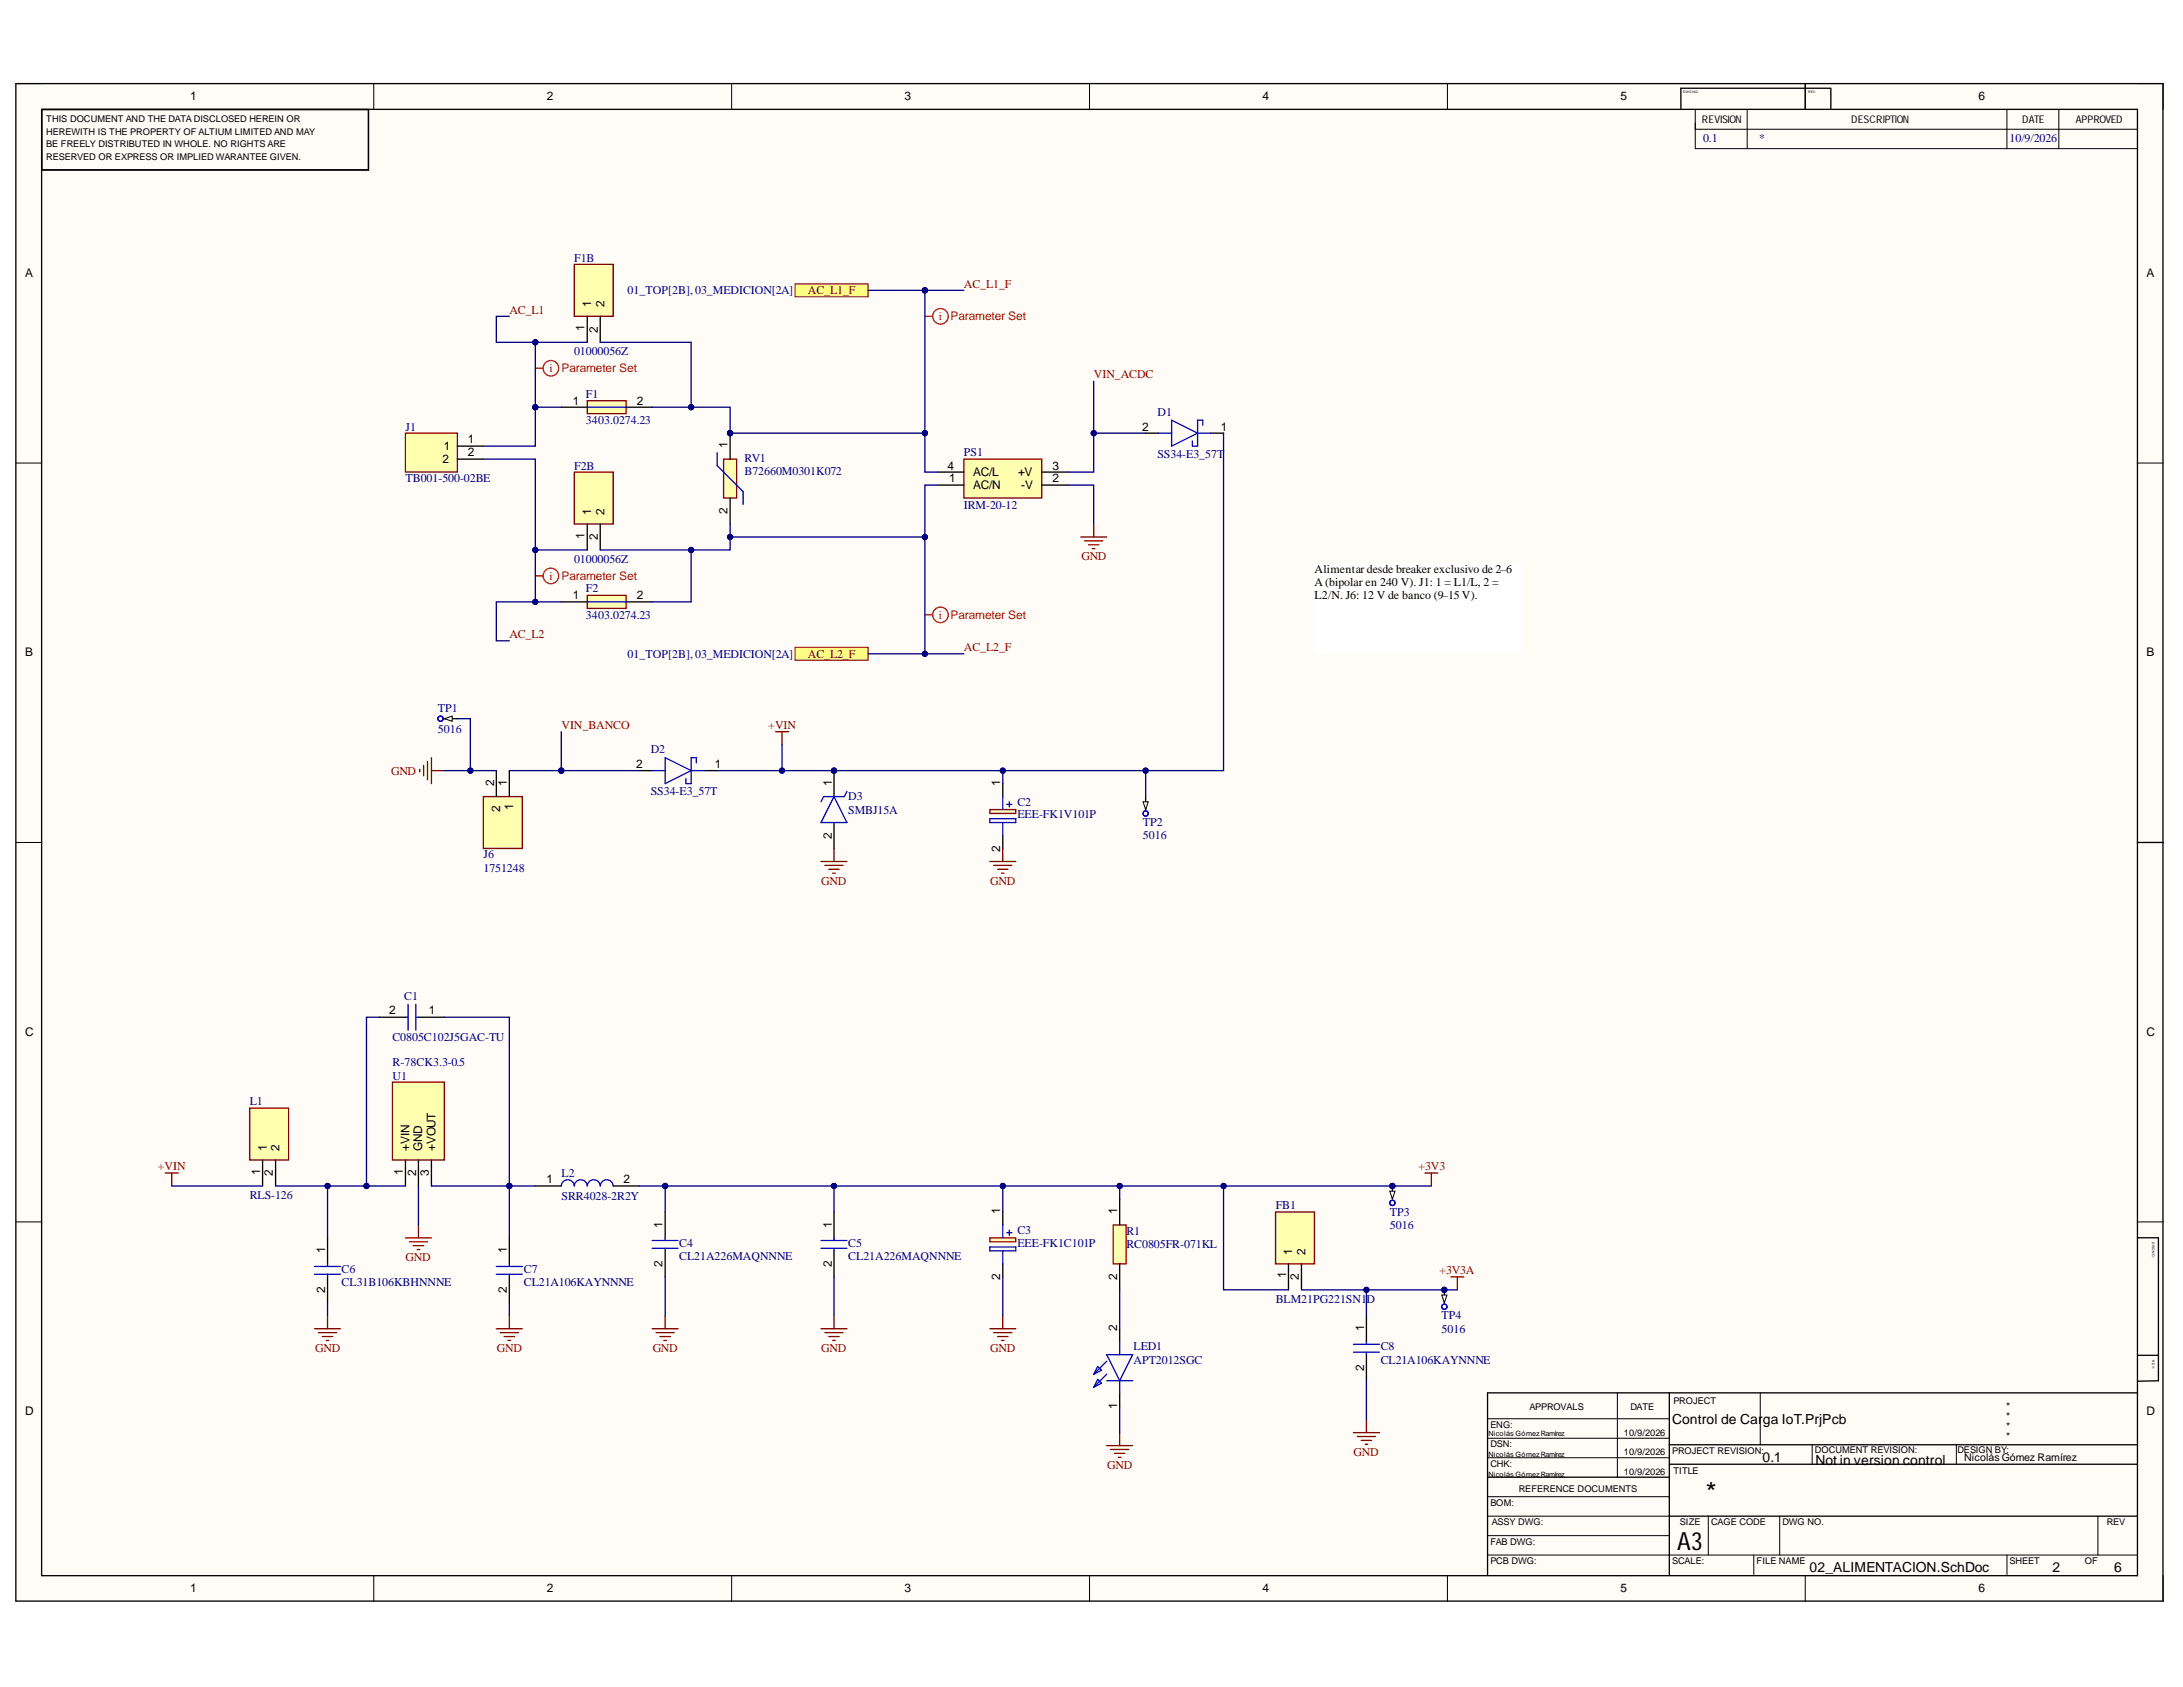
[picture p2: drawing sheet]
<svg xmlns="http://www.w3.org/2000/svg" width="279mm" height="216mm" viewBox="0 0 279 216" stroke-linecap="round" stroke-linejoin="round" font-family="sans-serif">
<defs><g id="words">
<text font-size="3.5" x="218.3" y="192.3">*</text>
<text font-size="3.2" x="214.7" y="198.3">A3</text>
<g font-size="1.8">
<text x="214" y="182.3">Control de Carga IoT.PrjPcb</text>
<text x="225.6" y="187.1">0.1</text>
<text x="232.4" y="187.5">Not in version control</text>
<text x="231.6" y="201.1">02_ALIMENTACION.SchDoc</text>
<text x="262.7" y="201.1">2</text>
<text x="270.6" y="201.1">6</text>
</g>
<g font-size="1.5">
<text x="24.4" y="12.9">1</text>
<text x="70" y="12.9">2</text>
<text x="115.8" y="12.9">3</text>
<text x="161.6" y="12.9">4</text>
<text x="207.4" y="12.9">5</text>
<text x="253.2" y="12.9">6</text>
<text x="3.2" y="35.5">A</text>
<text x="274.7" y="35.5">A</text>
<text x="75.7" y="39.3" transform="rotate(-90 75.7 39.3)">1</text>
<text x="77.4" y="39.3" transform="rotate(-90 77.4 39.3)">2</text>
<text x="74.8" y="42.3" transform="rotate(-90 74.8 42.3)">1</text>
<text x="76.5" y="42.6" transform="rotate(-90 76.5 42.6)">2</text>
<text x="73.3" y="51.8">1</text>
<text x="81.5" y="51.8">2</text>
<text x="56.7" y="59.2">2</text>
<text x="56.8" y="57.6">1</text>
<text x="59.9" y="56.7">1</text>
<text x="59.9" y="58.4">2</text>
<text x="93.1" y="57.4" transform="rotate(-90 93.1 57.4)">1</text>
<text x="146.2" y="55.1">2</text>
<text x="156.3" y="55.1">1</text>
<text x="75.7" y="65.9" transform="rotate(-90 75.7 65.9)">1</text>
<text x="77.4" y="65.9" transform="rotate(-90 77.4 65.9)">2</text>
<text x="93.1" y="65.8" transform="rotate(-90 93.1 65.8)">2</text>
<text x="121.2" y="60.1">4</text>
<text x="121.5" y="61.7">1</text>
<text x="124.5" y="62.5">AC/N</text>
<text x="124.5" y="60.9">AC/L</text>
<text x="130.3" y="60.9">+V</text>
<text x="130.7" y="62.5">-V</text>
<text x="134.7" y="61.7">2</text>
<text x="134.7" y="60.1">3</text>
<text x="74.8" y="69" transform="rotate(-90 74.8 69)">1</text>
<text x="76.5" y="69.1" transform="rotate(-90 76.5 69.1)">2</text>
<text x="73.3" y="76.7">1</text>
<text x="81.5" y="76.7">2</text>
<text x="168.3" y="73.4">Alimentar desde breaker exclusivo de 2–6</text>
<text x="168.3" y="75.1">A(bipolar en 240 V). J1: 1 = L1/L, 2 =</text>
<text x="168.3" y="76.7">L2/N. J6: 12 V de banco (9–15 V).</text>
<text x="3.2" y="84">B</text>
<text x="274.7" y="84">B</text>
<text x="63.2" y="100.6" transform="rotate(-90 63.2 100.6)">2</text>
<text x="64.9" y="100.6" transform="rotate(-90 64.9 100.6)">1</text>
<text x="81.4" y="98.3">2</text>
<text x="91.5" y="98.3">1</text>
<text x="106.5" y="100.6" transform="rotate(-90 106.5 100.6)">1</text>
<text x="128" y="100.6" transform="rotate(-90 128 100.6)">1</text>
<text x="64" y="103.9" transform="rotate(-90 64 103.9)">2</text>
<text x="65.7" y="103.7" transform="rotate(-90 65.7 103.7)">1</text>
<text x="106.5" y="107.3" transform="rotate(-90 106.5 107.3)">2</text>
<text x="128" y="109" transform="rotate(-90 128 109)">2</text>
<text x="49.8" y="129.8">2</text>
<text x="54.9" y="129.8">1</text>
<text x="3.2" y="132.6">C</text>
<text x="274.7" y="132.6">C</text>
<text x="34.2" y="147.3" transform="rotate(-90 34.2 147.3)">1</text>
<text x="35.8" y="147.3" transform="rotate(-90 35.8 147.3)">2</text>
<text x="52.4" y="147.3" transform="rotate(-90 52.4 147.3)">+VIN</text>
<text x="54" y="147.3" transform="rotate(-90 54 147.3)">GND</text>
<text x="55.7" y="147.3" transform="rotate(-90 55.7 147.3)">+VOUT</text>
<text x="33.3" y="150.3" transform="rotate(-90 33.3 150.3)">1</text>
<text x="34.9" y="150.5" transform="rotate(-90 34.9 150.5)">2</text>
<text x="51.6" y="150.3" transform="rotate(-90 51.6 150.3)">1</text>
<text x="53.3" y="150.5" transform="rotate(-90 53.3 150.5)">2</text>
<text x="54.9" y="150.5" transform="rotate(-90 54.9 150.5)">3</text>
<text x="69.9" y="151.4">1</text>
<text x="79.8" y="151.4">2</text>
<text x="128" y="155.4" transform="rotate(-90 128 155.4)">1</text>
<text x="143" y="155.4" transform="rotate(-90 143 155.4)">1</text>
<text x="41.6" y="160.4" transform="rotate(-90 41.6 160.4)">1</text>
<text x="64.9" y="160.4" transform="rotate(-90 64.9 160.4)">1</text>
<text x="84.8" y="157.1" transform="rotate(-90 84.8 157.1)">1</text>
<text x="106.5" y="157.1" transform="rotate(-90 106.5 157.1)">1</text>
<text x="165.4" y="160.6" transform="rotate(-90 165.4 160.6)">1</text>
<text x="167.1" y="160.6" transform="rotate(-90 167.1 160.6)">2</text>
<text x="41.6" y="165.5" transform="rotate(-90 41.6 165.5)">2</text>
<text x="64.9" y="165.5" transform="rotate(-90 64.9 165.5)">2</text>
<text x="84.8" y="162.2" transform="rotate(-90 84.8 162.2)">2</text>
<text x="106.5" y="162.2" transform="rotate(-90 106.5 162.2)">2</text>
<text x="128" y="163.8" transform="rotate(-90 128 163.8)">2</text>
<text x="143" y="163.8" transform="rotate(-90 143 163.8)">2</text>
<text x="164.6" y="163.6" transform="rotate(-90 164.6 163.6)">1</text>
<text x="166.2" y="163.8" transform="rotate(-90 166.2 163.8)">2</text>
<text x="143" y="170.4" transform="rotate(-90 143 170.4)">2</text>
<text x="174.6" y="170.4" transform="rotate(-90 174.6 170.4)">1</text>
<text x="174.6" y="175.4" transform="rotate(-90 174.6 175.4)">2</text>
<text x="3.2" y="181.1">D</text>
<text x="143" y="180.3" transform="rotate(-90 143 180.3)">1</text>
<text x="274.7" y="181.1">D</text>
<text x="24.4" y="203.8">1</text>
<text x="70" y="203.8">2</text>
<text x="115.8" y="203.8">3</text>
<text x="161.6" y="203.8">4</text>
<text x="207.4" y="203.8">5</text>
<text x="253.2" y="203.8">6</text>
</g>
<g font-size="1.5" fill="#000080">
<text x="218" y="18.2">0.1</text>
<text x="225.2" y="18.2">*</text>
<text x="257.2" y="18.2">10/9/2026</text>
<text x="73.5" y="33.5">F1B</text>
<text x="80.3" y="37.6">01_TOP[2B], 03_MEDICION[2A]</text>
<text x="73.5" y="45.5">01000056Z</text>
<text x="75" y="51">F1</text>
<text x="148.1" y="53.2">D1</text>
<text x="51.9" y="55.1">J1</text>
<text x="75" y="54.3">3403.0274.23</text>
<text x="95.3" y="59.1">RV1</text>
<text x="123.4" y="58.4">PS1</text>
<text x="148.1" y="58.6">SS34-E3_57T</text>
<text x="51.9" y="61.7">TB001-500-02BE</text>
<text x="73.5" y="60.1">F2B</text>
<text x="95.3" y="60.8">B72660M0301K072</text>
<text x="123.4" y="65.1">IRM-20-12</text>
<text x="73.5" y="72">01000056Z</text>
<text x="75" y="75.8">F2</text>
<text x="75" y="79.2">3403.0274.23</text>
<text x="80.3" y="84.2">01_TOP[2B], 03_MEDICION[2A]</text>
<text x="56.1" y="91.1">TP1</text>
<text x="56.1" y="93.8">5016</text>
<text x="83.3" y="96.4">D2</text>
<text x="83.3" y="101.8">SS34-E3_57T</text>
<text x="108.6" y="102.4">D3</text>
<text x="108.6" y="104.1">SMBJ15A</text>
<text x="130.2" y="103.1">C2</text>
<text x="130.2" y="104.7">EEE-FK1V101P</text>
<text x="146.3" y="105.7">TP2</text>
<text x="146.3" y="107.4">5016</text>
<text x="61.9" y="109.9">J6</text>
<text x="61.9" y="111.6">1751248</text>
<text x="51.7" y="128">C1</text>
<text x="50.2" y="136.5">R-78CK3.3-0.5</text>
<text x="50.2" y="133.2">C0805C102J5GAC-TU</text>
<text x="32" y="141.5">L1</text>
<text x="50.2" y="138.2">U1</text>
<text x="32" y="153.4">RLS-126</text>
<text x="71.9" y="150.6">L2</text>
<text x="71.9" y="153.6">SRR4028-2R2Y</text>
<text x="163.3" y="154.7">FB1</text>
<text x="177.9" y="155.6">TP3</text>
<text x="86.9" y="159.6">C4</text>
<text x="86.9" y="161.2">CL21A226MAQNNNE</text>
<text x="108.6" y="159.6">C5</text>
<text x="108.6" y="161.2">CL21A226MAQNNNE</text>
<text x="130.2" y="157.9">C3</text>
<text x="130.2" y="159.6">EEE-FK1C101P</text>
<text x="144.2" y="158">R1</text>
<text x="144.2" y="159.7">RC0805FR-071KL</text>
<text x="177.9" y="157.3">5016</text>
<text x="43.7" y="162.9">C6</text>
<text x="43.7" y="164.5">CL31B106KBHNNNE</text>
<text x="67.1" y="162.9">C7</text>
<text x="67.1" y="164.5">CL21A106KAYNNNE</text>
<text x="163.3" y="166.7">BLM21PG221SN1D</text>
<text x="145.1" y="172.8">LED1</text>
<text x="176.7" y="172.8">C8</text>
<text x="184.5" y="168.9">TP4</text>
<text x="184.5" y="170.5">5016</text>
<text x="145.1" y="174.5">APT2012SGC</text>
<text x="176.7" y="174.5">CL21A106KAYNNNE</text>
</g>
<g font-size="1.5" fill="#800000">
<text x="65.2" y="40.2">AC_L1</text>
<text x="103.4" y="37.6">AC_L1_F</text>
<text x="123.4" y="36.9">AC_L1_F</text>
<text x="140" y="48.4">VIN_ACDC</text>
<text x="138.4" y="71.7">GND</text>
<text x="65.2" y="81.6">AC_L2</text>
<text x="123.4" y="83.3">AC_L2_F</text>
<text x="103.4" y="84.2">AC_L2_F</text>
<text x="71.9" y="93.3">VIN_BANCO</text>
<text x="98.3" y="93.3">+VIN</text>
<text x="50.1" y="99.1">GND</text>
<text x="105.1" y="113.2">GND</text>
<text x="126.7" y="113.2">GND</text>
<text x="20.2" y="149.8">+VIN</text>
<text x="181.5" y="149.8">+3V3</text>
<text x="51.9" y="161.4">GND</text>
<text x="184.2" y="163">+3V3A</text>
<text x="40.3" y="173">GND</text>
<text x="63.6" y="173">GND</text>
<text x="83.5" y="173">GND</text>
<text x="105.1" y="173">GND</text>
<text x="126.7" y="173">GND</text>
<text x="141.7" y="188">GND</text>
<text x="173.2" y="186.3">GND</text>
</g>
<g font-size="1.5" fill="#f00">
<text x="120.1" y="41">i</text>
<text x="121.7" y="41">Parameter Set</text>
<text x="70.3" y="47.6">i</text>
<text x="71.9" y="47.6">Parameter Set</text>
<text x="70.3" y="74.2">i</text>
<text x="71.9" y="74.2">Parameter Set</text>
<text x="120.1" y="79.2">i</text>
<text x="121.7" y="79.2">Parameter Set</text>
</g>
<g font-size="1.4">
<text x="217.8" y="15.7">REVISION</text>
<text x="236.9" y="15.7">DESCRIPTION</text>
<text x="258.8" y="15.7">DATE</text>
<text x="265.7" y="15.7">APPROVED</text>
<text x="256.8" y="183.1">*</text>
<text x="256.8" y="184.3">*</text>
<text x="256.8" y="180.4">*</text>
<text x="256.8" y="181.7">*</text>
<text x="251.4" y="186.9">Nicolás Gómez Ramírez</text>
</g>
<g font-size="1.2">
<text x="5.9" y="15.6">THIS DOCUMENT AND THE DATA DISCLOSED HEREIN OR</text>
<text x="5.9" y="17.2">HEREWITH IS THE PROPERTY OF ALTIUM LIMITED AND MAY</text>
<text x="5.9" y="18.9">BE FREELY DISTRIBUTED IN WHOLE. NO RIGHTS ARE</text>
<text x="5.9" y="20.5">RESERVED OR EXPRESS OR IMPLIED WARANTEE GIVEN.</text>
<text x="214.2" y="179.7">PROJECT</text>
<text x="190.8" y="182.8">ENG:</text>
<text x="190.8" y="185.2">DSN:</text>
<text x="195.7" y="180.4">APPROVALS</text>
<text x="207.8" y="183.8">10/9/2026</text>
<text x="208.7" y="180.4">DATE</text>
<text x="232.3" y="185.9">DOCUMENT REVISION:</text>
<text x="250.5" y="185.9">DESIGN BY:</text>
<text x="190.8" y="187.8">CHK:</text>
<text x="194.4" y="190.9">REFERENCE DOCUMENTS</text>
<text x="207.8" y="186.3">10/9/2026</text>
<text x="207.8" y="188.8">10/9/2026</text>
<text x="214" y="186.1">PROJECT REVISION:</text>
<text x="214.2" y="188.6">TITLE</text>
<text x="190.8" y="192.8">BOM:</text>
<text x="190.8" y="197.8">FAB DWG:</text>
<text x="190.9" y="195.2">ASSY DWG:</text>
<text x="215" y="195.2">SIZE</text>
<text x="219" y="195.2">CAGE CODE</text>
<text x="228.1" y="195.2">DWG NO.</text>
<text x="269.6" y="195.2">REV</text>
<text x="190.8" y="200.2">PCB DWG:</text>
<text x="214" y="200.2">SCALE:</text>
<text x="224.8" y="200.2">FILE NAME</text>
<text x="257.2" y="200.2">SHEET</text>
<text x="266.8" y="200.2">OF</text>
</g>
<g font-size=".9">
<text x="190.5" y="183.8">Nicolás GómezRamírez</text>
<text x="190.5" y="186.4">Nicolás GómezRamírez</text>
<text x="190.5" y="189.1">Nicolás GómezRamírez</text>
</g>
<g font-size=".4">
<text x="215.4" y="11.8">DWG NO:</text>
<text x="231.4" y="11.8">REV:</text>
<text x="275.5" y="159" transform="rotate(90 275.5 159)">DWG NO:</text>
<text x="275.5" y="174.1" transform="rotate(90 275.5 174.1)">REV:</text>
</g>
</g></defs>
<g fill="#fffcf8">
<path d="M2 10.7h274.9v194.2h-274.9z" fill-rule="evenodd"/>
<path d="M5.4 14h268.1v187.6h-268.1z" fill-rule="evenodd"/>
</g>
<g fill="none" stroke="#000" stroke-width=".13">
<path d="M2 10.7h3.4M47.8 10.7v3.3M93.6 10.7v3.3M139.4 10.7v3.3M185.3 10.7v3.3M217 14v5h56.5M217 16.5h56.5M223.6 14v5M231.1 10.7v3.3M256.9 14v5M263.5 14v5M273.5 10.7h3.4v3.3"/>
<path d="M2 59.3h3.4M273.5 59.3h3.4M2 107.8h3.4M273.5 107.8h3.4M2 156.4h3.4M273.5 156.4h3.4M207 178.3v10.8M225.3 178.3v6.6M190.4 199h83.1M190.4 184.1h23.3M190.4 181.6h23.3M190.4 186.6h23.3"/>
<path d="M190.4 194h23.3M190.4 191.5h23.3M190.4 196.5h23.3M218.6 194v5M224.5 199v2.5M227.8 194v5M231.9 184.9v2.5M250.4 184.9v2.5M256.9 199v2.5M268.5 194v5M47.8 201.6v3.3M93.6 201.6v3.3"/>
<path d="M139.4 201.6v3.3M185.3 201.6v3.3M231.1 201.6v3.3M276.9 201.6v3.3"/>
</g>
<g fill="none" stroke="#000" stroke-width=".17">
<path d="M2 10.7h274.8v194.2h-274.8zM5.3 14h268.3v187.7h-268.3zM5.3 14h41.9v7.7h-41.9zM231.1 10.7v3.3M234.3 11.3h-19.2v2.6M234.3 11.4v2.6M273.6 107.8h3.3M273.6 158.4h2.7v18.3l-2.7 .1M213.7 178.3v23.2M273.5 178.3h-83.1v23.2M273.6 173.4h2.7M190.4 189.1h23.3"/>
<path d="M213.7 184.9h59.8M213.7 187.4h59.8M213.7 194h59.8"/>
</g>
<path d="M101.8 36.3h9.3v1.7h-9.3z" fill-rule="evenodd" fill="#ffff80"/>
<path d="M101.8 36.3h9.3v1.7h-9.3z" fill="none" stroke="#800000" stroke-width=".13"/>
<path d="M101.8 82.8h9.3v1.7h-9.3z" fill-rule="evenodd" fill="#ffff80"/>
<path d="M101.8 82.8h9.3v1.7h-9.3z" fill="none" stroke="#800000" stroke-width=".13"/>
<path d="M123.4 58.8h9.9v4.9h-9.9z" fill-rule="evenodd" fill="#ffffb0"/>
<path d="M123.4 58.8h9.9v4.9h-9.9z" fill="none" stroke="#800000" stroke-width=".17"/>
<path d="M120 62.1h3.4M120 60.4h3.4M133.3 62.1h3.4M133.3 60.4h3.4" fill="none" stroke="#000" stroke-width=".17"/>
<circle cx="93.4" cy="55.4" r=".33" fill="#000080"/>
<circle cx="93.4" cy="55.4" r=".33" fill="none" stroke="#000080" stroke-width=".13"/>
<path d="M92.6 58.8h1.7v4.9h-1.7z" fill-rule="evenodd" fill="#ffffb0"/>
<path d="M92.6 58.8h1.7v4.9h-1.7z" fill="none" stroke="#800000" stroke-width=".17"/>
<path d="M93.4 55.4v3.4" fill="none" stroke="#000" stroke-width=".17"/>
<circle cx="93.4" cy="55.4" r=".33" fill="#000080"/>
<circle cx="93.4" cy="55.4" r=".33" fill="none" stroke="#000080" stroke-width=".13"/>
<path d="M93.4 63.7v3.4" fill="none" stroke="#000" stroke-width=".17"/>
<path d="M91.8 57.9v1.7l3.3 3.3v1.7" fill="none" stroke="#00f" stroke-width=".17"/>
<path d="M126.7 103.6h3.3v.5h-3.3z" fill-rule="evenodd" fill="#ffffb0"/>
<path d="M126.7 103.6h3.3v.5h-3.3z" fill="none" stroke="#800000" stroke-width=".17"/>
<path d="M128.3 100.3v1.6M128.3 106.9v1.7" fill="none" stroke="#000" stroke-width=".17"/>
<path d="M126.7 104.8h3.3v.5h-3.3zM128.3 101.9v1.7M128.3 105.3v1.6M128.8 102.9h.7M129.2 102.6v.7" fill="none" stroke="#00f" stroke-width=".17"/>
<path d="M126.7 158.4h3.3v.5h-3.3z" fill-rule="evenodd" fill="#ffffb0"/>
<path d="M126.7 158.4h3.3v.5h-3.3z" fill="none" stroke="#800000" stroke-width=".17"/>
<path d="M146.6 55.4h1.7M154.9 55.4h1.7M41.9 158.4v3.3M65.2 158.4v3.3M85.1 155.1v3.3M128.3 155.1v1.7M41.9 163.4v3.3M65.2 163.4v3.3M85.1 160.1v3.3M128.3 161.7v1.7" fill="none" stroke="#000" stroke-width=".17"/>
<g fill="none" stroke="#00f" stroke-width=".17">
<path d="M148.3 55.4h1.7M150 53.8l3.3 1.6-3.3 1.7zM153.3 55.4h1.6M153.9 54.4v-.6h-.6v3.3h-.7v-.7M83.5 158.8h3.3M83.5 159.8h3.3M85.1 158.4v.4M85.1 159.8v.3M126.7 159.6h3.3v.5h-3.3zM128.3 156.8v1.6M128.8 157.8h.7M129.2 157.4v.7"/>
<path d="M40.3 162.1h3.3M40.3 163.1h3.3M41.9 161.7v.4M41.9 163.1v.3M63.5 162.1h3.3M63.5 163.1h3.3M65.2 161.7v.4M65.2 163.1v.3M128.3 160.1v1.6"/>
</g>
<path d="M142.5 156.8h1.6v4.9h-1.6z" fill-rule="evenodd" fill="#ffffb0"/>
<path d="M142.5 156.8h1.6v4.9h-1.6z" fill="none" stroke="#800000" stroke-width=".17"/>
<path d="M143.3 153.4v3.4M143.3 161.7v3.4M143.3 170.1v1.6M143.3 178.4v1.6" fill="none" stroke="#000" stroke-width=".17"/>
<path d="M140.5 176.5l.5 .5-1 .5zM140.5 174.9l.5 .5-1 .5zM141.6 173.4h3.4l-1.7 3.3zM141.6 176.7h3.4M141.6 175.9l-1.6 1.6M141.6 174.2l-1.6 1.7M143.3 171.7v1.7M143.3 176.7v1.7" fill="none" stroke="#00f" stroke-width=".17"/>
<path d="M75.2 51.3h4.9v1.6h-4.9z" fill-rule="evenodd" fill="#ffffb0"/>
<path d="M75.2 51.3h4.9v1.6h-4.9z" fill="none" stroke="#800000" stroke-width=".17"/>
<path d="M71.8 52.1h3.4M80.1 52.1h3.4" fill="none" stroke="#000" stroke-width=".17"/>
<path d="M75.2 52.1h4.9" fill="none" stroke="#00f" stroke-width=".17"/>
<path d="M51.9 55.4h6.6v5h-6.6z" fill-rule="evenodd" fill="#ffffb0"/>
<path d="M51.9 55.4h6.6v5h-6.6z" fill="none" stroke="#800000" stroke-width=".17"/>
<path d="M58.5 57.1h3.4M58.5 58.8h3.4" fill="none" stroke="#000" stroke-width=".17"/>
<path d="M61.9 101.9h4.9v6.7h-4.9z" fill-rule="evenodd" fill="#ffffb0"/>
<path d="M61.9 101.9h4.9v6.7h-4.9z" fill="none" stroke="#800000" stroke-width=".17"/>
<path d="M63.5 98.6v3.3M65.2 98.6v3.3M146.6 101.9v1.7" fill="none" stroke="#000" stroke-width=".17"/>
<path d="M146.3 102.6h.7l-.4 1z" fill="#f8fcff"/>
<path d="M146.3 102.6h.7l-.4 1z" fill="none" stroke="#000" stroke-width=".13"/>
<circle cx="146.6" cy="104.1" r=".33" fill="none" stroke="#00f" stroke-width=".17"/>
<path d="M75.2 76.2h4.9v1.7h-4.9z" fill-rule="evenodd" fill="#ffffb0"/>
<path d="M75.2 76.2h4.9v1.7h-4.9zM138.3 68.7h3.3M138.8 69.2h2.3M139.3 69.7h1.3M139.8 70.2h.3M140 67.1v1.6" fill="none" stroke="#800000" stroke-width=".17"/>
<path d="M71.8 77h3.4M80.1 77h3.4" fill="none" stroke="#000" stroke-width=".17"/>
<path d="M75.2 77h4.9" fill="none" stroke="#00f" stroke-width=".17"/>
<path d="M50.2 138.5h6.7v10h-6.7z" fill-rule="evenodd" fill="#ffffb0"/>
<path d="M50.2 138.5h6.7v10h-6.7zM51.9 158.4h3.3M52.4 158.9h2.3M52.9 159.4h1.3M53.4 159.9h.3M53.6 156.8v1.6" fill="none" stroke="#800000" stroke-width=".17"/>
<path d="M51.9 148.5v3.3M53.6 148.5v3.3M55.2 148.5v3.3" fill="none" stroke="#000" stroke-width=".17"/>
<path d="M32 141.8h4.9v6.7h-4.9z" fill-rule="evenodd" fill="#ffffb0"/>
<g fill="none" stroke="#800000" stroke-width=".17">
<path d="M32 141.8h4.9v6.7h-4.9zM40.3 170.1h3.3M40.8 170.5h2.3M41.3 171.1h1.3M41.8 171.5h.3M41.9 168.4v1.7M63.5 170.1h3.3M64 170.5h2.4M64.5 171.1h1.4M65 171.5h.4M65.2 168.4v1.7M83.5 170.1h3.3"/>
<path d="M84 170.5h2.3M84.5 171.1h1.3M85 171.5h.3M85.1 168.4v1.7M105.1 170.1h3.3M105.6 170.5h2.3M106.1 171.1h1.3M106.6 171.5h.3M106.7 168.4v1.7M126.7 170.1h3.3M127.2 170.5h2.3M127.7 171.1h1.3"/>
<path d="M128.2 171.5h.3M128.3 168.4v1.7M141.6 185h3.4M142.1 185.5h2.4M142.6 186h1.4M143.1 186.5h.4M143.3 183.3v1.7"/>
</g>
<path d="M33.6 148.5v3.3M35.3 148.5v3.3M68.5 151.8h3.3M78.5 151.8h3.3M106.7 155.1v3.3M106.7 160.1v3.3" fill="none" stroke="#000" stroke-width=".17"/>
<path d="M71.8 151.8a.83 .83 0 0 1 .9-.8 .83 .83 0 0 1 .8 .8 .83 .83 0 0 1 .8-.8 .83 .83 0 0 1 .9 .8 .83 .83 0 0 1 .8-.8 .83 .83 0 0 1 .8 .8 .83 .83 0 0 1 .9-.8 .83 .83 0 0 1 .8 .8M105.1 158.8h3.3M105.1 159.8h3.3M106.7 158.4v.4M106.7 159.8v.3" fill="none" stroke="#00f" stroke-width=".17"/>
<path d="M163.3 155.1h4.9v6.6h-4.9z" fill-rule="evenodd" fill="#ffffb0"/>
<g fill="none" stroke="#800000" stroke-width=".17">
<path d="M105.1 110.3h3.3M105.6 110.8h2.3M106.1 111.2h1.3M106.6 111.7h.3M106.7 108.6v1.7M126.7 110.3h3.3M127.2 110.8h2.3M127.7 111.2h1.3M128.2 111.7h.3M128.3 108.6v1.7M163.3 155.1h4.9v6.6h-4.9zM173.2 183.3h3.3"/>
<path d="M173.7 183.8h2.3M174.2 184.3h1.4M174.7 184.8h.4M174.9 181.7v1.6"/>
</g>
<path d="M164.9 161.7v3.4M166.6 161.7v3.4M174.9 168.4v3.3M174.9 173.4v3.3" fill="none" stroke="#000" stroke-width=".17"/>
<path d="M173.2 172h3.3M173.2 173h3.3M174.9 171.7v.3M174.9 173v.4" fill="none" stroke="#00f" stroke-width=".17"/>
<circle cx="106.7" cy="98.6" r=".33" fill="#000080"/>
<circle cx="106.7" cy="98.6" r=".33" fill="none" stroke="#000080" stroke-width=".13"/>
<path d="M106.7 98.6v3.3" fill="none" stroke="#000" stroke-width=".17"/>
<circle cx="106.7" cy="98.6" r=".33" fill="#000080"/>
<circle cx="106.7" cy="98.6" r=".33" fill="none" stroke="#000080" stroke-width=".13"/>
<path d="M81.8 98.6h1.7M90.1 98.6h1.7M106.7 105.3v3.3" fill="none" stroke="#000" stroke-width=".17"/>
<path d="M83.5 98.6h1.6M85.1 97l3.4 1.6-3.4 1.7zM88.5 98.6h1.6M89.1 97.6v-.6h-.6v3.3h-.7v-.7M106.7 101.9l1.7 3.4h-3.3zM108.4 101.3l-.3 .6h-2.7l-.3 .7" fill="none" stroke="#00f" stroke-width=".17"/>
<path d="M73.5 33.8h5v6.7h-5z" fill-rule="evenodd" fill="#ffffb0"/>
<path d="M73.5 33.8h5v6.7h-5z" fill="none" stroke="#800000" stroke-width=".17"/>
<path d="M75.2 40.5v3.3M76.8 40.5v3.3" fill="none" stroke="#000" stroke-width=".17"/>
<path d="M73.5 60.4h5v6.7h-5z" fill-rule="evenodd" fill="#ffffb0"/>
<path d="M73.5 60.4h5v6.7h-5zM21.1 150.1h1.7M22 150.1v1.7M182.4 150.1h1.6M183.2 150.1v1.7M185.7 163.4h1.6M186.5 163.4v1.7" fill="none" stroke="#800000" stroke-width=".17"/>
<path d="M75.2 67.1v3.3M76.8 67.1v3.3M48.6 130.2h3.3M53.6 130.2h3.3" fill="none" stroke="#000" stroke-width=".17"/>
<path d="M51.9 130.2h.3M52.2 128.5v3.3M53.2 128.5v3.3M53.2 130.2h.4" fill="none" stroke="#00f" stroke-width=".17"/>
<circle cx="178.2" cy="151.8" r=".33" fill="#000080"/>
<circle cx="178.2" cy="151.8" r=".33" fill="none" stroke="#000080" stroke-width=".13"/>
<path d="M178.2 151.8v1.6" fill="none" stroke="#000" stroke-width=".17"/>
<path d="M177.9 152.4h.6l-.3 1z" fill="#f8fcff"/>
<path d="M177.9 152.4h.6l-.3 1z" fill="none" stroke="#000" stroke-width=".13"/>
<circle cx="178.2" cy="151.8" r=".33" fill="#000080"/>
<circle cx="178.2" cy="151.8" r=".33" fill="none" stroke="#000080" stroke-width=".13"/>
<circle cx="178.2" cy="153.9" r=".33" fill="none" stroke="#00f" stroke-width=".17"/>
<circle cx="184.9" cy="165.1" r=".33" fill="#000080"/>
<circle cx="184.9" cy="165.1" r=".33" fill="none" stroke="#000080" stroke-width=".13"/>
<path d="M184.9 165.1v1.6" fill="none" stroke="#000" stroke-width=".17"/>
<path d="M184.5 165.7h.7l-.3 1z" fill="#f8fcff"/>
<path d="M184.5 165.7h.7l-.3 1z" fill="none" stroke="#000" stroke-width=".13"/>
<circle cx="184.9" cy="165.1" r=".33" fill="#000080"/>
<circle cx="184.9" cy="165.1" r=".33" fill="none" stroke="#000080" stroke-width=".13"/>
<circle cx="184.9" cy="167.2" r=".33" fill="none" stroke="#00f" stroke-width=".17"/>
<path d="M53.7 98.5v.3M54.2 98v1.3M54.7 97.5v2.3M55.2 97v3.3M55.2 98.6h1.7M99.3 93.6h1.6M100.1 93.6v1.7" fill="none" stroke="#800000" stroke-width=".17"/>
<path d="M56.9 92h1.6" fill="none" stroke="#000" stroke-width=".17"/>
<path d="M56.9 92l1-.4v.7z" fill="#f8fcff"/>
<path d="M56.9 92l1-.4v.7z" fill="none" stroke="#000" stroke-width=".13"/>
<circle cx="56.4" cy="92" r=".33" fill="none" stroke="#00f" stroke-width=".17"/>
<g fill="none" stroke="#f00" stroke-width=".17">
<path d="M68.5 47.1h1M118.4 40.5h1M68.5 73.7h1M118.4 78.7h1"/>
<circle cx="70.5" cy="47.1" r="1"/>
<circle cx="120.4" cy="40.5" r="1"/>
<circle cx="70.5" cy="73.7" r="1"/>
<circle cx="120.4" cy="78.7" r="1"/>
</g>
<path d="M168.2 72.1h26.6v11.6h-26.6z" fill-rule="evenodd" fill="#fff"/>
<path d="M168.2 72.1h26.6v11.6h-26.6z" fill="none" stroke="#fff" stroke-width=".13"/>
<path d="M75.2 43.8h-6.7v8.3" fill="none" stroke="#000080" stroke-width=".17"/>
<circle cx="68.5" cy="43.8" r=".33" fill="#000080"/>
<circle cx="68.5" cy="43.8" r=".33" fill="none" stroke="#000080" stroke-width=".13"/>
<circle cx="68.5" cy="52.1" r=".33" fill="#000080"/>
<circle cx="68.5" cy="52.1" r=".33" fill="none" stroke="#000080" stroke-width=".13"/>
<path d="M68.5 70.4v6.6h3.3" fill="none" stroke="#000080" stroke-width=".17"/>
<circle cx="68.5" cy="70.4" r=".33" fill="#000080"/>
<circle cx="68.5" cy="70.4" r=".33" fill="none" stroke="#000080" stroke-width=".13"/>
<circle cx="68.5" cy="77" r=".33" fill="#000080"/>
<circle cx="68.5" cy="77" r=".33" fill="none" stroke="#000080" stroke-width=".13"/>
<path d="M68.5 52.1h3.3" fill="none" stroke="#000080" stroke-width=".17"/>
<circle cx="68.5" cy="52.1" r=".33" fill="#000080"/>
<circle cx="68.5" cy="52.1" r=".33" fill="none" stroke="#000080" stroke-width=".13"/>
<path d="M76.8 70.4h11.7v6.6h-5" fill="none" stroke="#000080" stroke-width=".17"/>
<circle cx="88.5" cy="70.4" r=".33" fill="#000080"/>
<circle cx="88.5" cy="70.4" r=".33" fill="none" stroke="#000080" stroke-width=".13"/>
<path d="M76.8 43.8h11.7v8.3h-5" fill="none" stroke="#000080" stroke-width=".17"/>
<circle cx="88.5" cy="52.1" r=".33" fill="#000080"/>
<circle cx="88.5" cy="52.1" r=".33" fill="none" stroke="#000080" stroke-width=".13"/>
<path d="M88.5 52.1h4.9v3.3" fill="none" stroke="#000080" stroke-width=".17"/>
<circle cx="88.5" cy="52.1" r=".33" fill="#000080"/>
<circle cx="88.5" cy="52.1" r=".33" fill="none" stroke="#000080" stroke-width=".13"/>
<circle cx="93.4" cy="55.4" r=".33" fill="#000080"/>
<circle cx="93.4" cy="55.4" r=".33" fill="none" stroke="#000080" stroke-width=".13"/>
<path d="M93.4 67.1v3.3h-4.9" fill="none" stroke="#000080" stroke-width=".17"/>
<circle cx="88.5" cy="70.4" r=".33" fill="#000080"/>
<circle cx="88.5" cy="70.4" r=".33" fill="none" stroke="#000080" stroke-width=".13"/>
<circle cx="93.4" cy="68.7" r=".33" fill="#000080"/>
<circle cx="93.4" cy="68.7" r=".33" fill="none" stroke="#000080" stroke-width=".13"/>
<path d="M146.6 55.4h-6.6v5h-3.3" fill="none" stroke="#000080" stroke-width=".17"/>
<circle cx="140" cy="55.4" r=".33" fill="#000080"/>
<circle cx="140" cy="55.4" r=".33" fill="none" stroke="#000080" stroke-width=".13"/>
<path d="M136.7 62.1h3.3v5M41.9 151.8v6.6M53.6 151.8v5" fill="none" stroke="#000080" stroke-width=".17"/>
<circle cx="41.9" cy="151.8" r=".33" fill="#000080"/>
<circle cx="41.9" cy="151.8" r=".33" fill="none" stroke="#000080" stroke-width=".13"/>
<path d="M81.8 151.8h24.9v3.3M41.9 166.7v1.7M65.2 166.7v1.7" fill="none" stroke="#000080" stroke-width=".17"/>
<circle cx="85.1" cy="151.8" r=".33" fill="#000080"/>
<circle cx="85.1" cy="151.8" r=".33" fill="none" stroke="#000080" stroke-width=".13"/>
<circle cx="106.7" cy="151.8" r=".33" fill="#000080"/>
<circle cx="106.7" cy="151.8" r=".33" fill="none" stroke="#000080" stroke-width=".13"/>
<path d="M85.1 151.8v3.3" fill="none" stroke="#000080" stroke-width=".17"/>
<circle cx="85.1" cy="151.8" r=".33" fill="#000080"/>
<circle cx="85.1" cy="151.8" r=".33" fill="none" stroke="#000080" stroke-width=".13"/>
<path d="M106.7 151.8h76.5M85.1 163.4v5M106.7 163.4v5M128.3 163.4v5" fill="none" stroke="#000080" stroke-width=".17"/>
<circle cx="106.7" cy="151.8" r=".33" fill="#000080"/>
<circle cx="106.7" cy="151.8" r=".33" fill="none" stroke="#000080" stroke-width=".13"/>
<circle cx="128.3" cy="151.8" r=".33" fill="#000080"/>
<circle cx="128.3" cy="151.8" r=".33" fill="none" stroke="#000080" stroke-width=".13"/>
<circle cx="143.3" cy="151.8" r=".33" fill="#000080"/>
<circle cx="143.3" cy="151.8" r=".33" fill="none" stroke="#000080" stroke-width=".13"/>
<circle cx="156.6" cy="151.8" r=".33" fill="#000080"/>
<circle cx="156.6" cy="151.8" r=".33" fill="none" stroke="#000080" stroke-width=".13"/>
<circle cx="178.2" cy="151.8" r=".33" fill="#000080"/>
<circle cx="178.2" cy="151.8" r=".33" fill="none" stroke="#000080" stroke-width=".13"/>
<path d="M128.3 151.8v3.3" fill="none" stroke="#000080" stroke-width=".17"/>
<circle cx="128.3" cy="151.8" r=".33" fill="#000080"/>
<circle cx="128.3" cy="151.8" r=".33" fill="none" stroke="#000080" stroke-width=".13"/>
<path d="M143.3 151.8v1.6" fill="none" stroke="#000080" stroke-width=".17"/>
<circle cx="143.3" cy="151.8" r=".33" fill="#000080"/>
<circle cx="143.3" cy="151.8" r=".33" fill="none" stroke="#000080" stroke-width=".13"/>
<path d="M143.3 165.1v5M166.6 165.1h19.9M143.3 180v3.3" fill="none" stroke="#000080" stroke-width=".17"/>
<circle cx="174.9" cy="165.1" r=".33" fill="#000080"/>
<circle cx="174.9" cy="165.1" r=".33" fill="none" stroke="#000080" stroke-width=".13"/>
<circle cx="184.9" cy="165.1" r=".33" fill="#000080"/>
<circle cx="184.9" cy="165.1" r=".33" fill="none" stroke="#000080" stroke-width=".13"/>
<path d="M174.9 165.1v3.3" fill="none" stroke="#000080" stroke-width=".17"/>
<circle cx="174.9" cy="165.1" r=".33" fill="#000080"/>
<circle cx="174.9" cy="165.1" r=".33" fill="none" stroke="#000080" stroke-width=".13"/>
<path d="M35.3 151.8h16.6M174.9 176.7v5" fill="none" stroke="#000080" stroke-width=".17"/>
<circle cx="46.9" cy="151.8" r=".33" fill="#000080"/>
<circle cx="46.9" cy="151.8" r=".33" fill="none" stroke="#000080" stroke-width=".13"/>
<circle cx="41.9" cy="151.8" r=".33" fill="#000080"/>
<circle cx="41.9" cy="151.8" r=".33" fill="none" stroke="#000080" stroke-width=".13"/>
<path d="M118.4 68.7v15h-7.3M22 151.8h11.6" fill="none" stroke="#000080" stroke-width=".17"/>
<circle cx="118.4" cy="83.7" r=".33" fill="#000080"/>
<circle cx="118.4" cy="83.7" r=".33" fill="none" stroke="#000080" stroke-width=".13"/>
<circle cx="118.4" cy="68.7" r=".33" fill="#000080"/>
<circle cx="118.4" cy="68.7" r=".33" fill="none" stroke="#000080" stroke-width=".13"/>
<path d="M128.3 98.6v1.7" fill="none" stroke="#000080" stroke-width=".17"/>
<circle cx="128.3" cy="98.6" r=".33" fill="#000080"/>
<circle cx="128.3" cy="98.6" r=".33" fill="none" stroke="#000080" stroke-width=".13"/>
<path d="M156.6 151.8v13.3h8.3" fill="none" stroke="#000080" stroke-width=".17"/>
<circle cx="156.6" cy="151.8" r=".33" fill="#000080"/>
<circle cx="156.6" cy="151.8" r=".33" fill="none" stroke="#000080" stroke-width=".13"/>
<path d="M48.6 130.2h-1.7v21.6" fill="none" stroke="#000080" stroke-width=".17"/>
<circle cx="46.9" cy="151.8" r=".33" fill="#000080"/>
<circle cx="46.9" cy="151.8" r=".33" fill="none" stroke="#000080" stroke-width=".13"/>
<path d="M56.9 130.2h8.3v21.6" fill="none" stroke="#000080" stroke-width=".17"/>
<circle cx="65.2" cy="151.8" r=".33" fill="#000080"/>
<circle cx="65.2" cy="151.8" r=".33" fill="none" stroke="#000080" stroke-width=".13"/>
<path d="M55.2 151.8h13.3" fill="none" stroke="#000080" stroke-width=".17"/>
<circle cx="65.2" cy="151.8" r=".33" fill="#000080"/>
<circle cx="65.2" cy="151.8" r=".33" fill="none" stroke="#000080" stroke-width=".13"/>
<path d="M65.2 151.8v6.6" fill="none" stroke="#000080" stroke-width=".17"/>
<circle cx="65.2" cy="151.8" r=".33" fill="#000080"/>
<circle cx="65.2" cy="151.8" r=".33" fill="none" stroke="#000080" stroke-width=".13"/>
<path d="M61.9 58.8h6.6v11.6h6.7" fill="none" stroke="#000080" stroke-width=".17"/>
<circle cx="68.5" cy="70.4" r=".33" fill="#000080"/>
<circle cx="68.5" cy="70.4" r=".33" fill="none" stroke="#000080" stroke-width=".13"/>
<path d="M68.5 52.1v5h-6.6" fill="none" stroke="#000080" stroke-width=".17"/>
<circle cx="68.5" cy="52.1" r=".33" fill="#000080"/>
<circle cx="68.5" cy="52.1" r=".33" fill="none" stroke="#000080" stroke-width=".13"/>
<path d="M140 48.8v6.6" fill="none" stroke="#000080" stroke-width=".17"/>
<circle cx="140" cy="55.4" r=".33" fill="#000080"/>
<circle cx="140" cy="55.4" r=".33" fill="none" stroke="#000080" stroke-width=".13"/>
<path d="M71.8 93.6v5" fill="none" stroke="#000080" stroke-width=".17"/>
<circle cx="71.8" cy="98.6" r=".33" fill="#000080"/>
<circle cx="71.8" cy="98.6" r=".33" fill="none" stroke="#000080" stroke-width=".13"/>
<path d="M118.4 83.7h5" fill="none" stroke="#000080" stroke-width=".17"/>
<circle cx="118.4" cy="83.7" r=".33" fill="#000080"/>
<circle cx="118.4" cy="83.7" r=".33" fill="none" stroke="#000080" stroke-width=".13"/>
<path d="M111.1 37.2h7.3" fill="none" stroke="#000080" stroke-width=".17"/>
<circle cx="118.4" cy="37.2" r=".33" fill="#000080"/>
<circle cx="118.4" cy="37.2" r=".33" fill="none" stroke="#000080" stroke-width=".13"/>
<path d="M118.4 37.2h5" fill="none" stroke="#000080" stroke-width=".17"/>
<circle cx="118.4" cy="37.2" r=".33" fill="#000080"/>
<circle cx="118.4" cy="37.2" r=".33" fill="none" stroke="#000080" stroke-width=".13"/>
<path d="M118.4 37.2v18.2" fill="none" stroke="#000080" stroke-width=".17"/>
<circle cx="118.4" cy="55.4" r=".33" fill="#000080"/>
<circle cx="118.4" cy="55.4" r=".33" fill="none" stroke="#000080" stroke-width=".13"/>
<circle cx="118.4" cy="37.2" r=".33" fill="#000080"/>
<circle cx="118.4" cy="37.2" r=".33" fill="none" stroke="#000080" stroke-width=".13"/>
<path d="M120 62.1h-1.6v6.6h-25" fill="none" stroke="#000080" stroke-width=".17"/>
<circle cx="93.4" cy="68.7" r=".33" fill="#000080"/>
<circle cx="93.4" cy="68.7" r=".33" fill="none" stroke="#000080" stroke-width=".13"/>
<circle cx="118.4" cy="68.7" r=".33" fill="#000080"/>
<circle cx="118.4" cy="68.7" r=".33" fill="none" stroke="#000080" stroke-width=".13"/>
<path d="M93.4 55.4h25v5h1.6" fill="none" stroke="#000080" stroke-width=".17"/>
<circle cx="93.4" cy="55.4" r=".33" fill="#000080"/>
<circle cx="93.4" cy="55.4" r=".33" fill="none" stroke="#000080" stroke-width=".13"/>
<circle cx="118.4" cy="55.4" r=".33" fill="#000080"/>
<circle cx="118.4" cy="55.4" r=".33" fill="none" stroke="#000080" stroke-width=".13"/>
<path d="M56.9 98.6h6.6" fill="none" stroke="#000080" stroke-width=".17"/>
<circle cx="60.2" cy="98.6" r=".33" fill="#000080"/>
<circle cx="60.2" cy="98.6" r=".33" fill="none" stroke="#000080" stroke-width=".13"/>
<path d="M65.2 98.6h6.6" fill="none" stroke="#000080" stroke-width=".17"/>
<circle cx="71.8" cy="98.6" r=".33" fill="#000080"/>
<circle cx="71.8" cy="98.6" r=".33" fill="none" stroke="#000080" stroke-width=".13"/>
<path d="M71.8 98.6h10" fill="none" stroke="#000080" stroke-width=".17"/>
<circle cx="71.8" cy="98.6" r=".33" fill="#000080"/>
<circle cx="71.8" cy="98.6" r=".33" fill="none" stroke="#000080" stroke-width=".13"/>
<path d="M100.1 95.3v3.3" fill="none" stroke="#000080" stroke-width=".17"/>
<circle cx="100.1" cy="98.6" r=".33" fill="#000080"/>
<circle cx="100.1" cy="98.6" r=".33" fill="none" stroke="#000080" stroke-width=".13"/>
<path d="M58.5 92h1.7v6.6" fill="none" stroke="#000080" stroke-width=".17"/>
<circle cx="60.2" cy="98.6" r=".33" fill="#000080"/>
<circle cx="60.2" cy="98.6" r=".33" fill="none" stroke="#000080" stroke-width=".13"/>
<path d="M68.5 77h-5v5h1.7" fill="none" stroke="#000080" stroke-width=".17"/>
<circle cx="68.5" cy="77" r=".33" fill="#000080"/>
<circle cx="68.5" cy="77" r=".33" fill="none" stroke="#000080" stroke-width=".13"/>
<path d="M65.2 40.5h-1.7v3.3h5" fill="none" stroke="#000080" stroke-width=".17"/>
<circle cx="68.5" cy="43.8" r=".33" fill="#000080"/>
<circle cx="68.5" cy="43.8" r=".33" fill="none" stroke="#000080" stroke-width=".13"/>
<path d="M146.6 98.6v3.3" fill="none" stroke="#000080" stroke-width=".17"/>
<circle cx="146.6" cy="98.6" r=".33" fill="#000080"/>
<circle cx="146.6" cy="98.6" r=".33" fill="none" stroke="#000080" stroke-width=".13"/>
<path d="M156.6 55.4v43.2h-64.8" fill="none" stroke="#000080" stroke-width=".17"/>
<circle cx="146.6" cy="98.6" r=".33" fill="#000080"/>
<circle cx="146.6" cy="98.6" r=".33" fill="none" stroke="#000080" stroke-width=".13"/>
<circle cx="128.3" cy="98.6" r=".33" fill="#000080"/>
<circle cx="128.3" cy="98.6" r=".33" fill="none" stroke="#000080" stroke-width=".13"/>
<circle cx="106.7" cy="98.6" r=".33" fill="#000080"/>
<circle cx="106.7" cy="98.6" r=".33" fill="none" stroke="#000080" stroke-width=".13"/>
<circle cx="100.1" cy="98.6" r=".33" fill="#000080"/>
<circle cx="100.1" cy="98.6" r=".33" fill="none" stroke="#000080" stroke-width=".13"/>
<use href="#words"/>
</svg>
